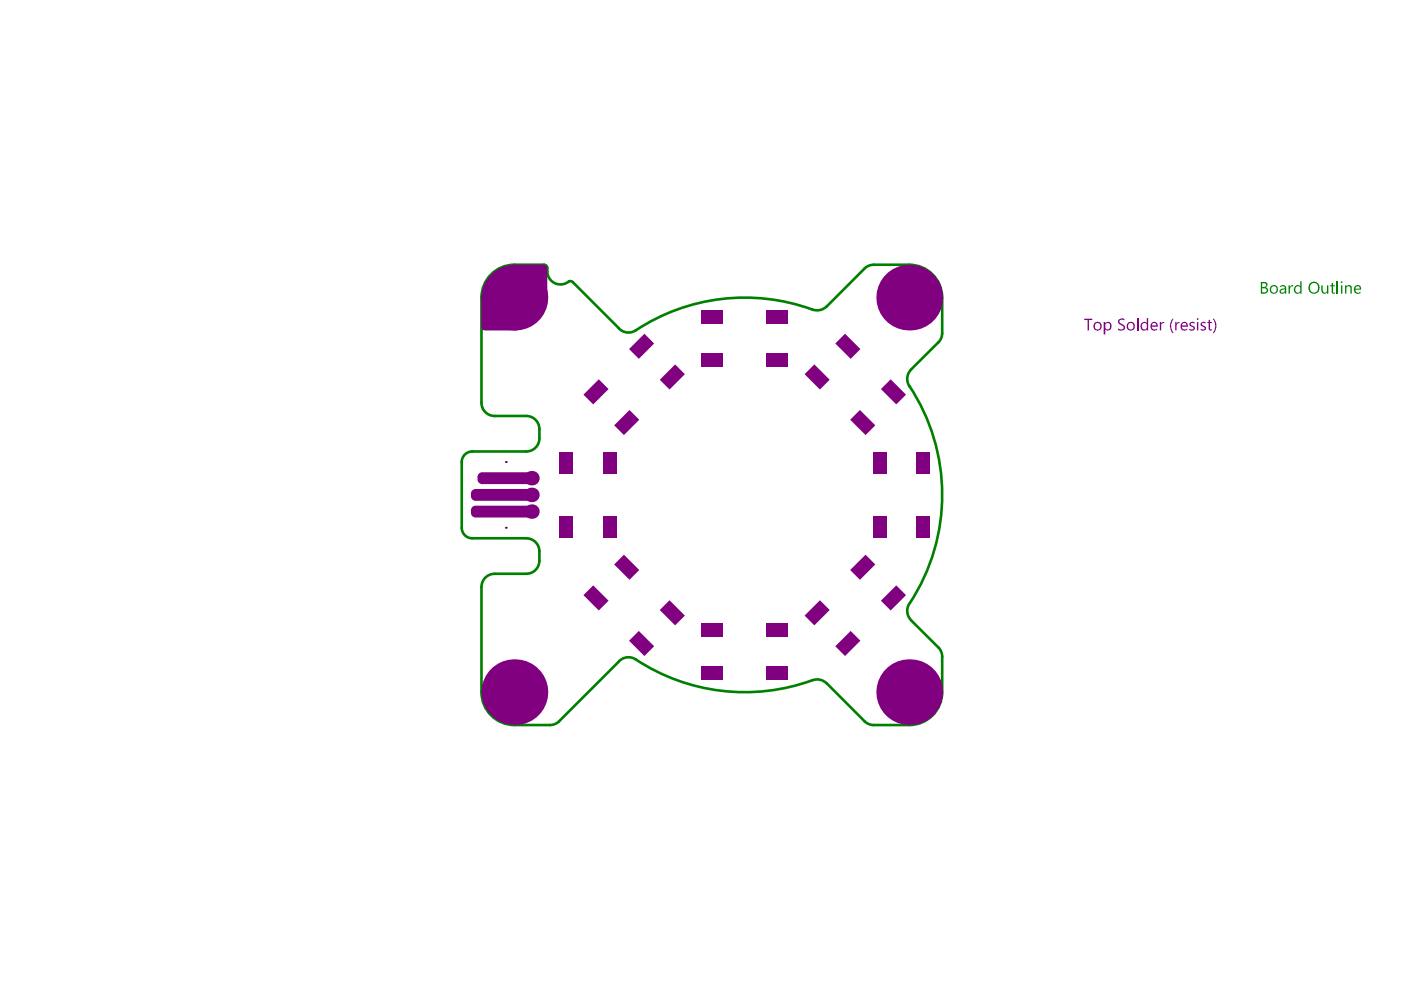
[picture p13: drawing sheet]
<svg xmlns="http://www.w3.org/2000/svg" width="297mm" height="210mm" viewBox="0 0 297 210" stroke-linecap="round" stroke-linejoin="round" font-family="sans-serif">
<g fill="none" stroke="#008000" stroke-width=".56">
<path d="M109.1 56.1h6.2M116 56.8v.7M121.5 59.8l9.6 9.7M183.3 56.9l-8 8.1M185.2 56.1h7.6M102.1 63.1v22.3M199 72.6l-5.8 5.7M199.8 63.1v7.5M97.9 98v13.9M100.1 95.7h11.5M104.9 88.2h6.7M114.4 91v1.9"/>
<path d="M100.1 114.1h11.5M114.4 116.9v2M102.1 124.4v22.4M111.6 121.7h-6.7M193.2 131.5l5.8 5.8M199.8 139.2v7.6M109.1 153.7h7.5M131.1 140.3l-12.6 12.6M175.3 144.9l8 8M185.2 153.7h7.6"/>
</g>
<g fill="#008000">
<path d="M273.2 60.5h.3v.3a.51 .51 0 0 1 .7-.3v.3a.47 .47 0 0 0-.5 0 .47 .47 0 0 0-.2 .5v1h-.3z"/>
<path d="M280.1 60.5h.3v1.1a.53 .53 0 0 0 .8 .4l.2-.2v-1.3h.2v1.8h-.2v-.3a.66 .66 0 0 1-.8 .2 .66 .66 0 0 1-.5-.6z"/>
<path d="M282.3 60.1l.3-.2v.6h.5v.2h-.5v1.3h.5v.3h-.5l-.3-.2v-1.4h-.3v-.2h.3z"/>
<path d="M267.6 60.1v.7h.4a.4 .4 0 0 0 .5-.3 .4 .4 0 0 0-.5-.4zM267.6 61.1v.9h.4a.45 .45 0 0 0 .6-.5 .45 .45 0 0 0-.6-.4zM267.3 59.8h.8a.58 .58 0 0 1 .6 .5 .58 .58 0 0 1-.4 .6l.1 .1a.67 .67 0 0 1 .4 .8 .67 .67 0 0 1-.8 .5h-.7z"/>
<path d="M269.6 60.9v.2a.63 .63 0 0 0 .1 .8 .63 .63 0 0 0 .9 0 .63 .63 0 0 0 0-.9 .62 .62 0 0 0-1-.1zM269.4 60.8l.2-.2a.88 .88 0 0 1 1.2 .1 .88 .88 0 0 1 0 1.2v.1a.93 .93 0 0 1-1.3 .1 .93 .93 0 0 1-.1-1.3z"/>
<path d="M271.6 61.6a.43 .43 0 0 0 .4 .5 .43 .43 0 0 0 .4-.5v-.3l-.5 .1zM271.4 60.6a.77 .77 0 0 1 1.3 .5v1.2h-.3v-.3a.56 .56 0 0 1-.9 .2 .56 .56 0 0 1 .2-.9l.7-.2a.55 .55 0 0 0-.4-.4 .55 .55 0 0 0-.6 .2z"/>
<path d="M274.5 60.7h.1a.64 .64 0 0 1 1.1 0v-1.1h.3v2.7h-.3v-.3a.79 .79 0 0 1-1.1 .1 .79 .79 0 0 1-.2-1zM274.8 60.8l-.2 .5a.61 .61 0 0 0 .2 .6 .61 .61 0 0 0 .7 .1l.2-.3v-.5a.53 .53 0 0 0-.4-.5 .53 .53 0 0 0-.5 .1z"/>
<path d="M277.9 60.4l-.2 .6a.9 .9 0 0 0 1 1 .9 .9 0 0 0 .7-1.2 .85 .85 0 0 0-.6-.8 .85 .85 0 0 0-.9 .4zM277.6 60.2a1.26 1.26 0 0 1 2 .1 1.26 1.26 0 0 1-.6 1.9 1.23 1.23 0 0 1-1.3-.4 1.23 1.23 0 0 1-.2-1.4z"/>
</g>
<path d="M283.5 59.6v2.7" fill="none" stroke="#008000" stroke-width=".28"/>
<g fill="#008000">
<path d="M285.2 60.5h.3v.2a.63 .63 0 0 1 .7-.2 .63 .63 0 0 1 .4 .7v1.1h-.3v-1a.44 .44 0 0 0-.4-.6 .44 .44 0 0 0-.4 .6v1h-.3z"/>
<path d="M284.2 59.8a.2 .2 0 0 1 .4 0 .2 .2 0 0 1-.4 0zM284.3 60.5h.3v1.8h-.3z"/>
<path d="M287.4 60.8v.4h.9a.48 .48 0 0 0-.3-.5 .48 .48 0 0 0-.6 .1zM287.4 60.6a.77 .77 0 0 1 .9 0 .77 .77 0 0 1 .3 .8h-1.2a.59 .59 0 0 0 .3 .6 .59 .59 0 0 0 .7-.2v.4l-.7 .1a1 1 0 0 1-.3-1.7z"/>
</g>
<g fill="none" stroke="#008000" stroke-width=".56">
<path d="M109.1 56.1a7 7 0 0 0-7 7M115.3 56.1a.7 .7 0 0 1 .7 .7M116 57.5a2.8 2.8 0 0 0 1.7 2.6 2.8 2.8 0 0 0 2.9-.4h.6l.3 .1M185.2 56.1l-1.2 .3-.7 .5M192.8 56.1a7 7 0 0 1 7 7M172.2 65.6a42.2 42.2 0 0 0-38 4.7 2.79 2.79 0 0 1-3.1-.8M175.3 65a2.79 2.79 0 0 1-3.1 .6M193.2 78.3a2.79 2.79 0 0 0-.3 3.7M199.8 70.6l-.2 .9-.7 1.1M100.1 95.7a2.23 2.23 0 0 0-2.2 2.3M102.1 85.4a2.79 2.79 0 0 0 2.8 2.8M111.6 88.2a2.79 2.79 0 0 1 2.8 2.8"/>
<path d="M114.4 92.9a2.79 2.79 0 0 1-2.8 2.8M192.8 81.8a41.8 41.8 0 0 1 .1 46.1M97.9 111.9a2.23 2.23 0 0 0 2.2 2.2M111.6 114.1a2.79 2.79 0 0 1 2.8 2.8M114.4 118.9a2.79 2.79 0 0 1-2.8 2.8M104.9 121.7a2.79 2.79 0 0 0-2.8 2.7M134.8 139.8a2.79 2.79 0 0 0-3.7 .5M134.8 139.8a41.9 41.9 0 0 0 37.4 4.4M192.9 127.8a2.79 2.79 0 0 0 .3 3.7M198.9 137.3l.7 1.1 .2 .8M102.1 146.8a7 7 0 0 0 7 6.9M118.6 152.9l-.7 .5-1.3 .3"/>
<path d="M172.2 144.3a2.79 2.79 0 0 1 3.1 .6M183.3 152.9l.7 .5 1.2 .3M199.8 146.8a7 7 0 0 1-7 6.9"/>
</g>
<g fill="#800080">
<path d="M102.3 62.6l6.4-6.4 6.5-.1a.84 .84 0 0 1 .8 .8v6.5l-.2 .6-6.1 6-6.8 .1a.84 .84 0 0 1-.9-.9v-6.1z"/>
<path d="M229.9 67.6h1.7v.3h-.7v2.2h-.3v-2.2h-.7z"/>
<path d="M237 67.9l.5-.3h.9v.3h-.3a.45 .45 0 0 0-.7 .1 .45 .45 0 0 0 .4 .6l.2 .1a.73 .73 0 0 1 .5 1 .73 .73 0 0 1-1 .4l-.5-.1 .1-.4a.58 .58 0 0 0 .7 .3 .58 .58 0 0 0 .4-.7l-.4-.3a.77 .77 0 0 1-.8-1z"/>
<path d="M232.2 68.7v.2a.72 .72 0 0 0 .4 .9 .68 .68 0 0 0 .7-.7 .68 .68 0 0 0-.8-.6zM231.8 69.1a.95 .95 0 0 1 1.9 0 .95 .95 0 0 1-1.9 0z"/>
<path d="M234 68.3h.4v.3a.75 .75 0 0 1 1-.2 .75 .75 0 0 1 .2 .9 .7 .7 0 0 1-.4 .7 .7 .7 0 0 1-.8-.2v1.1h-.4zM234.4 68.6v.7a.53 .53 0 0 0 .6 .5 .53 .53 0 0 0 .3-.7 .55 .55 0 0 0-.3-.6 .55 .55 0 0 0-.6 .1z"/>
<path d="M239.2 68.7v.1a.63 .63 0 0 0 .2 .9 .63 .63 0 0 0 .8-.1 .63 .63 0 0 0 0-.8 .62 .62 0 0 0-1-.1zM239 68.6a.89 .89 0 0 1 1.4 0 .89 .89 0 0 1-.2 1.3 .89 .89 0 0 1-1.3-.4z"/>
</g>
<path d="M241.2 67.4v2.7" fill="none" stroke="#800080" stroke-width=".28"/>
<g fill="#800080">
<path d="M245.9 68.3h.3v.3l.1-.2 .5-.1v.3a.51 .51 0 0 0-.6 .5v1h-.3z"/>
<path d="M248.4 67.8l.2-.2h.3l-.6 1.1 .1 1.1 .4 .8h-.2l-.3-.3-.3-1z"/>
<path d="M249.2 68.3h.3v.3l.2-.3h.4v.3a.51 .51 0 0 0-.6 .5v1h-.3z"/>
<path d="M252.2 68.5l.7-.3 .4 .2v.2a.53 .53 0 0 0-.9 .2l.4 .3a.54 .54 0 0 1 .5 .6 .54 .54 0 0 1-.7 .4h-.4v-.4a.53 .53 0 0 0 .9-.1l-.2-.3a.66 .66 0 0 1-.7-.8z"/>
<path d="M254.6 68.4l.7-.2 .3 .2v.2a.4 .4 0 0 0-.5-.1 .4 .4 0 0 0-.2 .4l.2 .1a.59 .59 0 0 1 .6 .6 .59 .59 0 0 1-.8 .5l-.3-.1v-.3a.5 .5 0 0 0 .8-.2l-.2-.2a.61 .61 0 0 1-.6-.7z"/>
<path d="M256.3 67.9l.2-.1v.5h.5v.2h-.5v1.3h.5v.3a.53 .53 0 0 1-.7-.5v-1.1h-.3v-.2h.3z"/>
<path d="M257.1 67.6h.4l.4 1v1l-.5 1h-.3l.4-.7 .2-.9-.3-1.1z"/>
<path d="M242 68.5h.1a.64 .64 0 0 1 1 0v-1.1h.3v2.7h-.3v-.3a.74 .74 0 0 1-1 .2 .74 .74 0 0 1-.2-1zM242.2 68.6v.1a.63 .63 0 0 0 0 .9 .63 .63 0 0 0 .9 0v-.6a.52 .52 0 0 0-.3-.5 .52 .52 0 0 0-.6 .1z"/>
<path d="M244.3 68.7l-.1 .3h1a.52 .52 0 0 0-.3-.4 .52 .52 0 0 0-.6 0zM244.1 68.5l.2-.1a.73 .73 0 0 1 .8-.1 .73 .73 0 0 1 .4 .8v.2h-1.3a.62 .62 0 0 0 .4 .6 .62 .62 0 0 0 .7-.3v.3a.93 .93 0 0 1-1.2-.1 .93 .93 0 0 1 0-1.3z"/>
<path d="M250.7 68.7l-.1 .3h1a.52 .52 0 0 0-.3-.4 .52 .52 0 0 0-.6 0zM250.5 68.5l.2-.1a.72 .72 0 0 1 .8-.1 .72 .72 0 0 1 .4 .8v.2h-1.3a.62 .62 0 0 0 .4 .6 .62 .62 0 0 0 .7-.3v.3a.93 .93 0 0 1-1.3-.1 .93 .93 0 0 1 .1-1.3z"/>
<path d="M253.7 67.6a.21 .21 0 0 1 .4 0 .21 .21 0 0 1-.4 0zM253.8 68.3h.3v1.8h-.3z"/>
<path d="M101.2 101.1h1zM101.5 100.4l.7-.3v1h-1z"/>
<path d="M102.2 101.7v.9zM101.2 101.7h1v.9a.98 .98 0 0 1-1-.9z"/>
<path d="M112.3 101.7h.9zM112.3 101.7h.9a.98 .98 0 0 1-.9 .9z"/>
<path d="M112.3 100.1v1zM112.3 100.1a.98 .98 0 0 1 .9 1h-.9z"/>
<path d="M99.8 108.2h1zM100.1 107.5l.7-.3v1h-1z"/>
<path d="M100.8 108.7v1zM99.8 108.7h1v1a.98 .98 0 0 1-1-1z"/>
<path d="M112.3 108.7h.9zM112.3 108.7h.9a.98 .98 0 0 1-.9 1z"/>
<path d="M112.3 107.2v1zM112.3 107.2a.98 .98 0 0 1 .9 1h-.9z"/>
<path d="M99.8 104.7h1zM100.1 104l.7-.3v1h-1z"/>
<path d="M100.8 105.2v1zM99.8 105.2h1v1a.98 .98 0 0 1-1-1z"/>
<path d="M112.3 105.2h.9zM112.3 105.2h.9a.98 .98 0 0 1-.9 1z"/>
<path d="M112.3 103.7v1zM112.3 103.7a.98 .98 0 0 1 .9 1h-.9z"/>
<circle cx="192.8" cy="146.8" r="7"/>
<circle cx="109.1" cy="146.8" r="7"/>
<circle cx="192.8" cy="63.1" r="7"/>
<circle cx="109.1" cy="63.1" r="7"/>
<circle cx="107.2" cy="98" r=".21"/>
<circle cx="107.2" cy="111.9" r=".21"/>
<circle cx="112.7" cy="108.5" r="1.53"/>
<circle cx="112.7" cy="101.4" r="1.53"/>
<circle cx="112.7" cy="104.9" r="1.53"/>
</g>
<g fill="#800080">
<path d="M118.6 95.8h2.9v4.6h-2.9z" fill-rule="evenodd"/>
<path d="M127.8 95.8h3v4.6h-3z" fill-rule="evenodd"/>
<path d="M127.8 109.5h3v4.6h-3z" fill-rule="evenodd"/>
<path d="M118.6 109.5h2.9v4.6h-2.9z" fill-rule="evenodd"/>
<path d="M177.1 137l3.3-3.2 2 2-3.2 3.3z" fill-rule="evenodd"/>
<path d="M170.6 130.5l3.2-3.2 2.1 2-3.2 3.3z" fill-rule="evenodd"/>
<path d="M180.3 120.9l3.2-3.3 2.1 2.1-3.3 3.2z" fill-rule="evenodd"/>
<path d="M186.8 127.4l3.2-3.3 2.1 2.1-3.3 3.2z" fill-rule="evenodd"/>
<path d="M162.4 65.7h4.6v2.9h-4.6z" fill-rule="evenodd"/>
<path d="M162.4 74.9h4.6v2.9h-4.6z" fill-rule="evenodd"/>
<path d="M148.8 74.9h4.6v2.9h-4.6z" fill-rule="evenodd"/>
<path d="M148.8 65.7h4.6v2.9h-4.6z" fill-rule="evenodd"/>
<path d="M133.4 74l3.2-3.2 2.1 2-3.3 3.3z" fill-rule="evenodd"/>
<path d="M139.9 80.5l3.2-3.2 2.1 2-3.2 3.3z" fill-rule="evenodd"/>
<path d="M130.2 90.2l3.3-3.3 2 2.1-3.2 3.3z" fill-rule="evenodd"/>
<path d="M123.7 83.7l3.3-3.3 2 2.1-3.2 3.2z" fill-rule="evenodd"/>
<path d="M186.8 82.5l2-2.1 3.3 3.3-2.1 2z" fill-rule="evenodd"/>
<path d="M180.3 89l2-2.1 3.3 3.3-2.1 2.1z" fill-rule="evenodd"/>
<path d="M170.6 79.3l2.1-2 3.2 3.2-2.1 2.1z" fill-rule="evenodd"/>
<path d="M177.1 72.8l2.1-2 3.2 3.2-2 2.1z" fill-rule="evenodd"/>
<path d="M148.8 141.2h4.6v3h-4.6z" fill-rule="evenodd"/>
<path d="M148.8 132h4.6v3h-4.6z" fill-rule="evenodd"/>
<path d="M162.4 132h4.6v3h-4.6z" fill-rule="evenodd"/>
<path d="M162.4 141.2h4.6v3h-4.6z" fill-rule="evenodd"/>
<path d="M194.2 109.5h3v4.6h-3z" fill-rule="evenodd"/>
<path d="M185 109.5h3v4.6h-3z" fill-rule="evenodd"/>
<path d="M185 95.8h3v4.6h-3z" fill-rule="evenodd"/>
<path d="M194.2 95.8h3v4.6h-3z" fill-rule="evenodd"/>
<path d="M123.7 126.2l2.1-2.1 3.2 3.3-2 2z" fill-rule="evenodd"/>
<path d="M130.2 119.7l2.1-2.1 3.2 3.3-2 2z" fill-rule="evenodd"/>
<path d="M139.9 129.3l2.1-2 3.2 3.2-2.1 2.1z" fill-rule="evenodd"/>
<path d="M133.4 135.8l2-2 3.3 3.2-2.1 2.1z" fill-rule="evenodd"/>
<path d="M101.2 101.1l1-1h10.1l.9 1v.6l-.9 .9h-10.1l-1-.9z" fill-rule="evenodd"/>
<path d="M99.8 108.2l1-1h11.5l.9 1v.5l-.9 1h-11.5l-1-1z" fill-rule="evenodd"/>
<path d="M99.8 104.7l1-1h11.5l.9 1v.5l-.9 1h-11.5l-1-1z" fill-rule="evenodd"/>
</g>
</svg>
